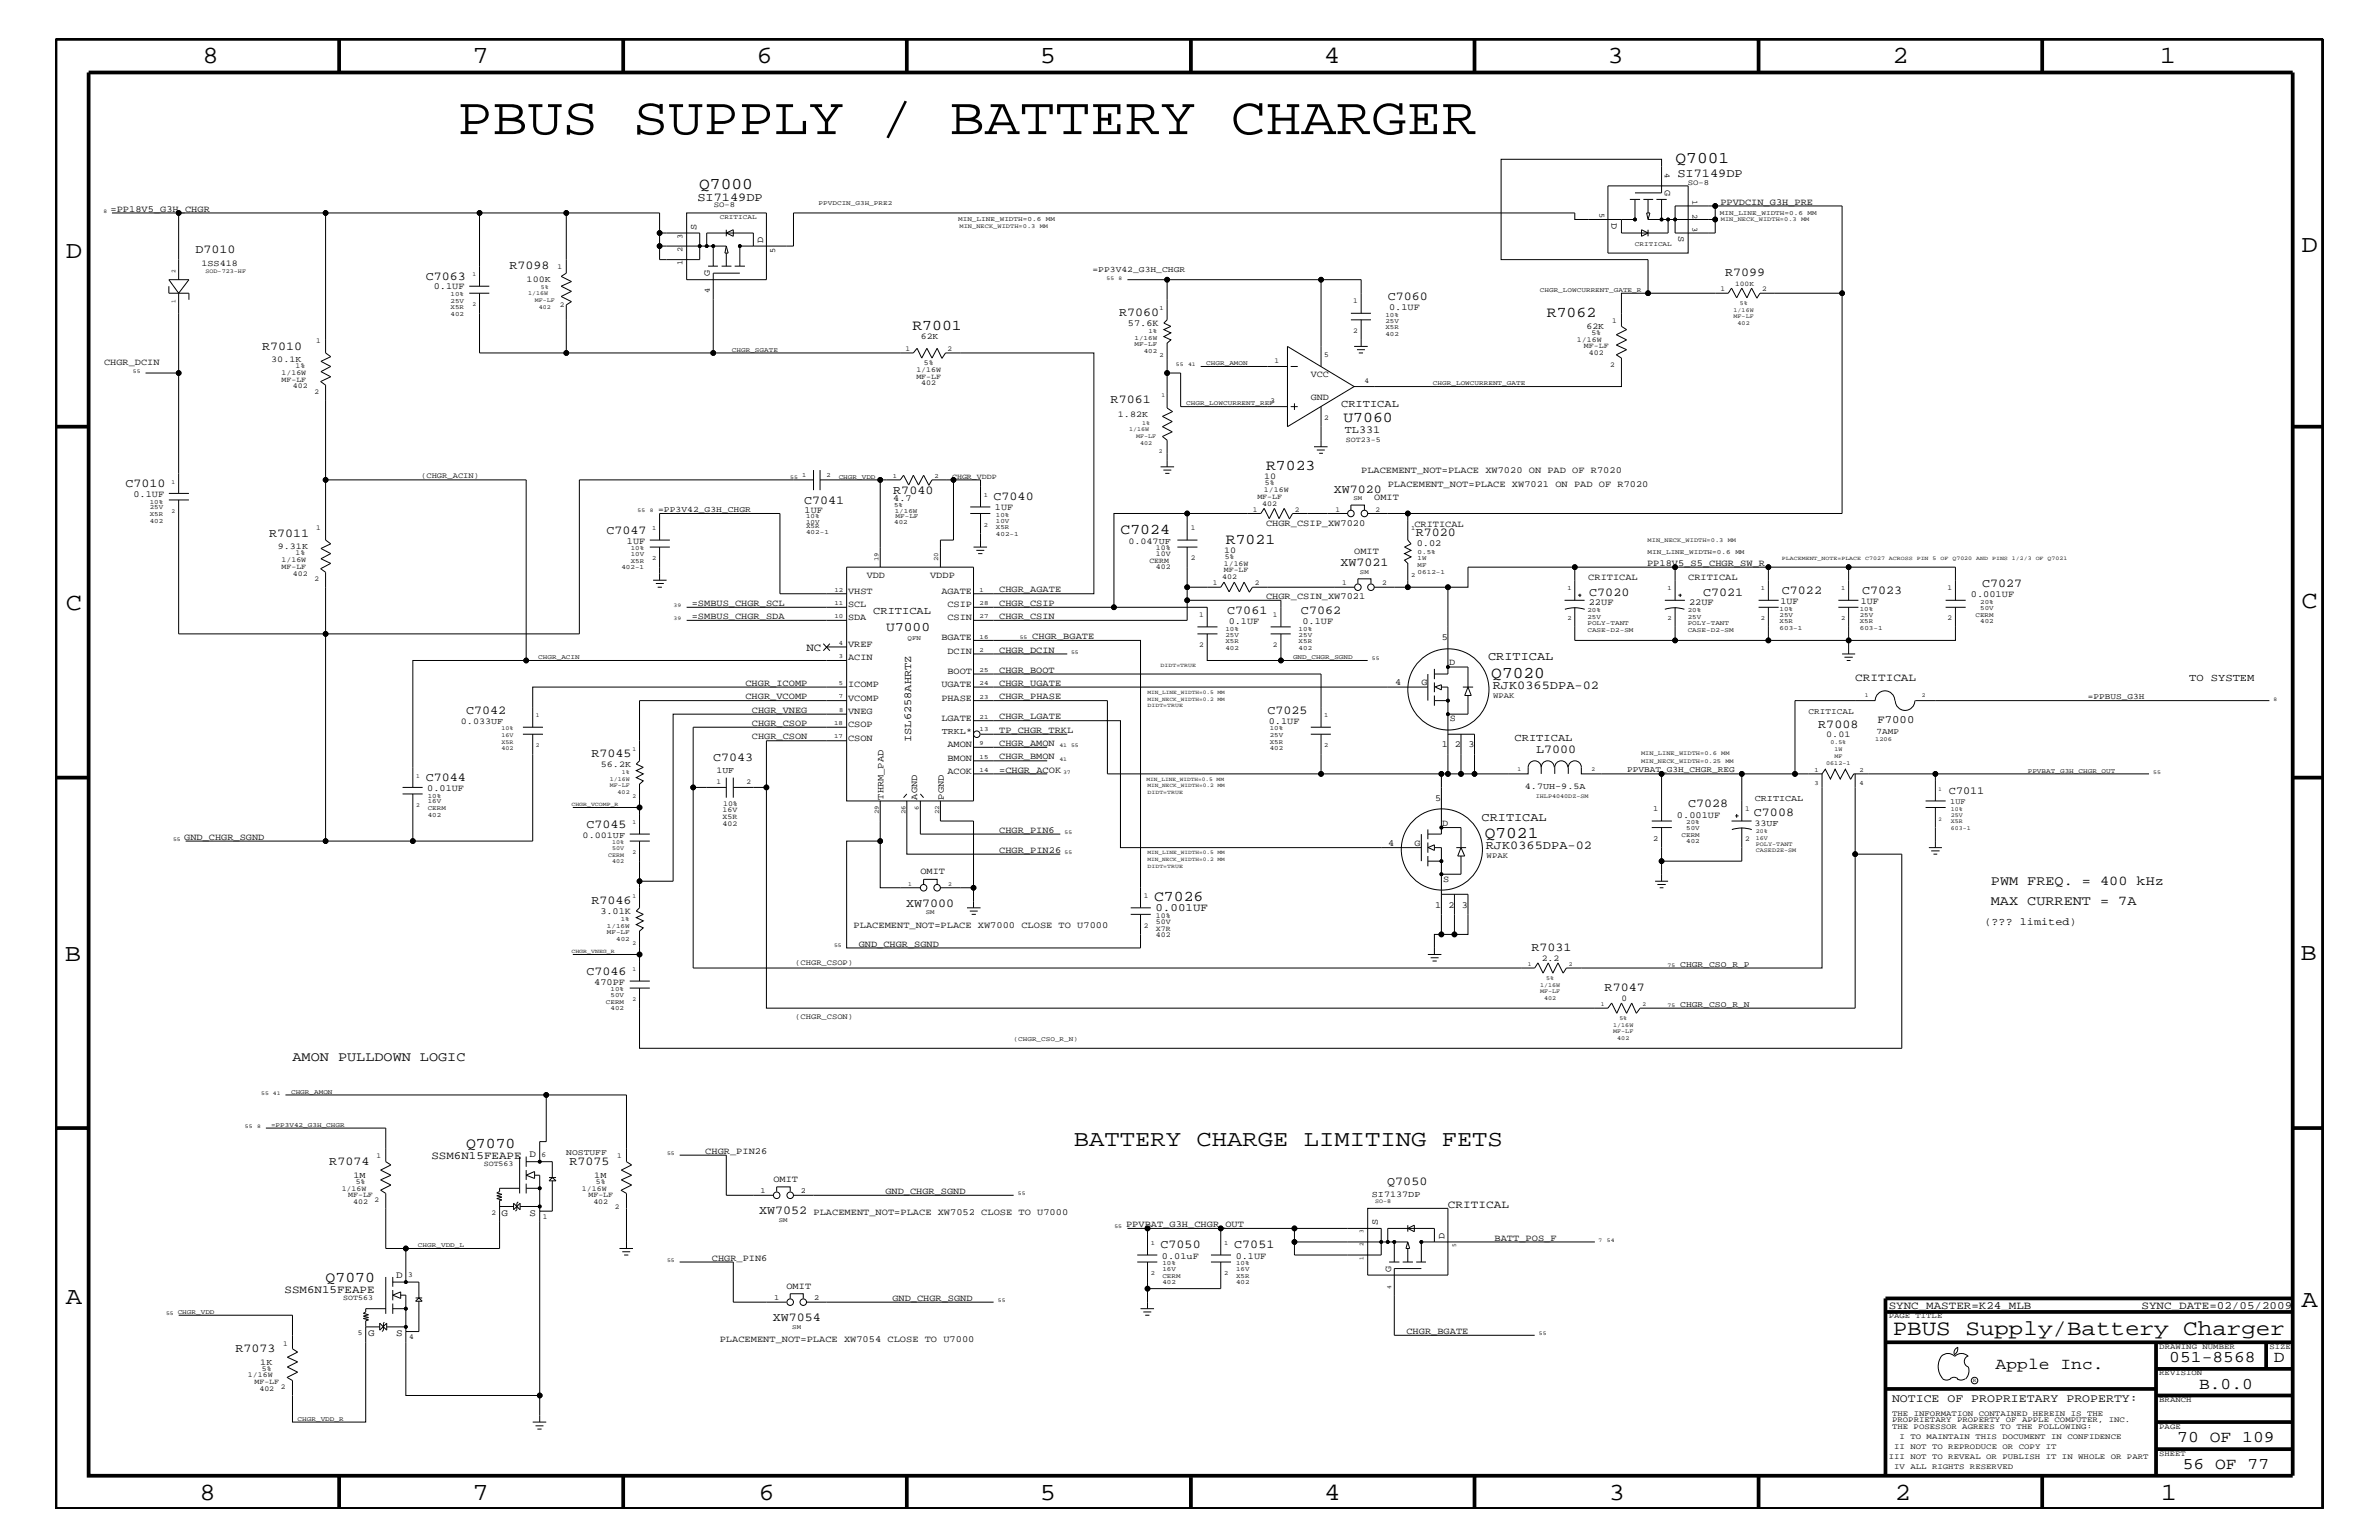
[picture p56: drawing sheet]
<svg xmlns="http://www.w3.org/2000/svg" width="432mm" height="279mm" viewBox="0 0 432 279" stroke-linecap="round" stroke-linejoin="round" font-family="sans-serif">
<defs><g id="words">
<text font-size="9.7" x="83" y="24.3">PBUS SUPPLY / BATTERY CHARGER</text>
<g font-size="4.5">
<text x="36.7" y="11.5">8</text>
<text x="85.8" y="11.5">7</text>
<text x="137.3" y="11.5">6</text>
<text x="188.7" y="11.5">5</text>
<text x="240.3" y="11.5">4</text>
<text x="291.8" y="11.5">3</text>
<text x="343.5" y="11.5">2</text>
<text x="392" y="11.5">1</text>
<text x="11.9" y="46.8">D</text>
<text x="417.7" y="45.7">D</text>
<text x="11.9" y="110.6">C</text>
<text x="417.7" y="110.3">C</text>
<text x="11.8" y="174.3">B</text>
<text x="417.6" y="174.2">B</text>
<text x="11.9" y="236.7">A</text>
<text x="417.7" y="237.1">A</text>
<text x="36.2" y="272.1">8</text>
<text x="85.8" y="272.1">7</text>
<text x="137.7" y="272.1">6</text>
<text x="188.7" y="272.1">5</text>
<text x="240.4" y="272.1">4</text>
<text x="292" y="272.1">3</text>
<text x="343.9" y="272.1">2</text>
<text x="392.2" y="272.1">1</text>
</g>
<text font-size="4.1" x="194.9" y="208">BATTERY CHARGE LIMITING FETS</text>
<text font-size="4" x="343.5" y="242.3">PBUS Supply/Battery Charger</text>
<g font-size="3">
<text x="304.1" y="29.7">Q7001</text>
<text x="126.9" y="34.2">Q7000</text>
<text x="270.7" y="123">Q7020</text>
<text x="269.5" y="152.1">Q7021</text>
<text x="362.2" y="248.4">Apple Inc.</text>
<text x="393.7" y="247.1">051-8568</text>
<text x="399.2" y="252">B.0.0</text>
<text x="412.7" y="247.1">D</text>
<text x="395.2" y="261.6">70 OF 109</text>
<text x="396.2" y="266.6">56 OF 77</text>
</g>
<g font-size="2.7">
<text x="165.6" y="59.8">R7001</text>
<text x="280.8" y="57.4">R7062</text>
<text x="243.8" y="76.6">U7060</text>
<text x="229.8" y="85.3">R7023</text>
<text x="203.4" y="96.8">C7024</text>
<text x="222.5" y="98.7">R7021</text>
<text x="209.5" y="163.5">C7026</text>
<text x="84.6" y="208.3">Q7070</text>
<text x="59.1" y="232.6">Q7070</text>
</g>
<g font-size="2.5">
<text x="361.4" y="160.6">PWM FREQ. = 400 kHz</text>
<text x="361.4" y="164.2">MAX CURRENT = 7A</text>
<text x="53.1" y="192.6">AMON PULLDOWN LOGIC</text>
</g>
<text font-size="2.4" x="160.9" y="114.4">U7000</text>
<g font-size="2.2">
<text x="304.5" y="32.2">SI7149DP</text>
<text x="126.6" y="36.5">SI7149DP</text>
<text x="35.5" y="45.9">D7010</text>
<text x="77.3" y="50.7">C7063</text>
<text x="92.5" y="48.9">R7098</text>
<text x="313.1" y="50.2">R7099</text>
<text x="203.1" y="57.3">R7060</text>
<text x="251.9" y="54.4">C7060</text>
<text x="47.6" y="63.4">R7010</text>
<text x="201.6" y="73.2">R7061</text>
<text x="22.8" y="88.3">C7010</text>
<text x="162.1" y="89.7">R7040</text>
<text x="242.1" y="89.4">XW7020</text>
<text x="146" y="91.5">C7041</text>
<text x="180.3" y="90.7">C7040</text>
<text x="48.9" y="97.4">R7011</text>
<text x="110.1" y="96.8">C7047</text>
<text x="257" y="97.3">R7020</text>
<text x="243.3" y="102.7">XW7021</text>
<text x="323.4" y="107.7">C7022</text>
<text x="338" y="107.7">C7023</text>
<text x="359.7" y="106.5">C7027</text>
<text x="222.8" y="111.4">C7061</text>
<text x="236.1" y="111.4">C7062</text>
<text x="288.5" y="108.1">C7020</text>
<text x="309.1" y="108.1">C7021</text>
<text x="270.1" y="119.8">CRITICAL</text>
<text x="270.9" y="125.1">RJK0365DPA-02</text>
<text x="84.6" y="129.6">C7042</text>
<text x="230" y="129.6">C7025</text>
<text x="107.4" y="137.3">R7045</text>
<text x="278.8" y="136.7">L7000</text>
<text x="330" y="132.1">R7008</text>
<text x="77.3" y="141.7">C7044</text>
<text x="129.5" y="138">C7043</text>
<text x="268.9" y="149">CRITICAL</text>
<text x="306.4" y="146.5">C7028</text>
<text x="318.3" y="148.1">C7008</text>
<text x="106.4" y="150.1">C7045</text>
<text x="269.7" y="154.1">RJK0365DPA-02</text>
<text x="107.4" y="163.9">R7046</text>
<text x="164.5" y="164.5">XW7000</text>
<text x="278" y="172.6">R7031</text>
<text x="106.4" y="176.8">C7046</text>
<text x="291.3" y="179.9">R7047</text>
<text x="59.8" y="211.4">R7074</text>
<text x="103.4" y="211.4">R7075</text>
<text x="251.8" y="214.9">Q7050</text>
<text x="137.8" y="220.3">XW7052</text>
<text x="210.7" y="226.5">C7050</text>
<text x="224" y="226.5">C7051</text>
<text x="140.3" y="239.7">XW7054</text>
<text x="42.8" y="245.3">R7073</text>
</g>
<text font-size="2.1" x="343.4" y="254.4">NOTICE OF PROPRIETARY PROPERTY:</text>
<g font-size="2">
<text x="146.4" y="118.1">NC</text>
<text x="336.7" y="123.5">CRITICAL</text>
<text x="340.8" y="131.3">F7000</text>
<text x="209.7" y="165.3">0.001UF</text>
<text x="78.3" y="210.3">SSM6N15FEAPE</text>
<text x="262.8" y="219.2">CRITICAL</text>
<text x="51.6" y="234.6">SSM6N15FEAPE</text>
<text x="342.8" y="237.4">SYNC_MASTER=K24_MLB</text>
<text x="388.7" y="237.4">SYNC_DATE=02/05/2009</text>
</g>
<g font-size="1.9">
<text x="243.4" y="73.8">CRITICAL</text>
<text x="244.1" y="78.6">TL331</text>
<text x="158.5" y="111.4">CRITICAL</text>
<text x="397.3" y="123.5">TO SYSTEM</text>
<text x="165.4" y="134.6" transform="rotate(-90 165.4 134.6)">ISL6258AHRTZ</text>
<text x="274.9" y="134.4">CRITICAL</text>
<text x="353.7" y="144">C7011</text>
<text x="360.2" y="167.8">(??? limited)</text>
</g>
<g font-size="1.8">
<text x="96.1" y="210">D</text>
<text x="91" y="220.6">G</text>
<text x="96.1" y="220.6">S</text>
<text x="71.9" y="231.8">D</text>
<text x="66.8" y="242.4">G</text>
<text x="71.9" y="242.4">S</text>
</g>
<g font-size="1.7">
<text x="302.2" y="34.4" transform="rotate(90 302.2 34.4)">G</text>
<text x="20.1" y="38.4">=PP18V5_G3H_CHGR</text>
<text x="126.4" y="41.7" transform="rotate(-90 126.4 41.7)">S</text>
<text x="292.5" y="40.4" transform="rotate(90 292.5 40.4)">D</text>
<text x="312.3" y="37.2">PPVDCIN_G3H_PRE</text>
<text x="138.5" y="44.1" transform="rotate(-90 138.5 44.1)">D</text>
<text x="304.6" y="42.9" transform="rotate(90 304.6 42.9)">S</text>
<text x="78.7" y="52.5">0.1UF</text>
<text x="128.9" y="50.2" transform="rotate(-90 128.9 50.2)">G</text>
<text x="204.7" y="59.1">57.6K</text>
<text x="252.1" y="56.2">0.1UF</text>
<text x="18.9" y="66.2">CHGR_DCIN</text>
<text x="237.9" y="68.4">VCC</text>
<text x="237.9" y="72.6">GND</text>
<text x="247.1" y="85.9">PLACEMENT_NOT=PLACE XW7020 ON PAD OF R7020</text>
<text x="251.9" y="88.3">PLACEMENT_NOT=PLACE XW7021 ON PAD OF R7020</text>
<text x="24.2" y="90.1">0.1UF</text>
<text x="146" y="93.1">1UF</text>
<text x="162.1" y="90.9">4.7</text>
<text x="180.6" y="92.6">1UF</text>
<text x="229.8" y="95.4">CHGR_CSIP_XW7020</text>
<text x="249.4" y="90.7">OMIT</text>
<text x="256.7" y="95.6">CRITICAL</text>
<text x="113.8" y="98.7">1UF</text>
<text x="245.8" y="100.4">OMIT</text>
<text x="257.1" y="99.1">0.02</text>
<text x="153.9" y="107.7">VHST</text>
<text x="157.3" y="104.9">VDD</text>
<text x="168.8" y="104.9">VDDP</text>
<text x="170.9" y="107.7">AGATE</text>
<text x="181.4" y="107.5">CHGR_AGATE</text>
<text x="288.3" y="105.3">CRITICAL</text>
<text x="299" y="102.6">PP18V5_S5_CHGR_SW_R</text>
<text x="306.4" y="105.3">CRITICAL</text>
<text x="125.6" y="109.9">=SMBUS_CHGR_SCL</text>
<text x="125.6" y="112.3">=SMBUS_CHGR_SDA</text>
<text x="153.9" y="112.6">SDA</text>
<text x="153.9" y="110.2">SCL</text>
<text x="172" y="112.6">CSIN</text>
<text x="172" y="110.2">CSIP</text>
<text x="181.4" y="112.3">CHGR_CSIN</text>
<text x="181.4" y="109.9">CHGR_CSIP</text>
<text x="223" y="113.1">0.1UF</text>
<text x="229.8" y="108.7">CHGR_CSIN_XW7021</text>
<text x="236.4" y="113.1">0.1UF</text>
<text x="288.4" y="109.8">22UF</text>
<text x="306.6" y="109.8">22UF</text>
<text x="323.2" y="109.5">1UF</text>
<text x="337.7" y="109.5">1UF</text>
<text x="357.7" y="108.3">0.001UF</text>
<text x="153.9" y="117.4">VREF</text>
<text x="153.9" y="119.8">ACIN</text>
<text x="170.9" y="116.2">BGATE</text>
<text x="172" y="118.6">DCIN</text>
<text x="181.4" y="118.4">CHGR_DCIN</text>
<text x="187.4" y="115.9">CHGR_BGATE</text>
<text x="261.7" y="116.2">5</text>
<text x="135.3" y="124.4">CHGR_ICOMP</text>
<text x="153.9" y="124.7">ICOMP</text>
<text x="170.9" y="124.7">UGATE</text>
<text x="172" y="122.3">BOOT</text>
<text x="181.4" y="122">CHGR_BOOT</text>
<text x="181.4" y="124.4">CHGR_UGATE</text>
<text x="253.2" y="124.3">4</text>
<text x="258" y="124.3">G</text>
<text x="263.1" y="120.7">D</text>
<text x="135.3" y="126.9">CHGR_VCOMP</text>
<text x="136.5" y="129.3">CHGR_VNEG</text>
<text x="136.5" y="131.7">CHGR_CSOP</text>
<text x="153.9" y="131.9">CSOP</text>
<text x="153.9" y="129.6">VNEG</text>
<text x="153.9" y="127.1">VCOMP</text>
<text x="170.9" y="130.8">LGATE</text>
<text x="170.9" y="127.1">PHASE</text>
<text x="181.4" y="126.9">CHGR_PHASE</text>
<text x="181.4" y="130.5">CHGR_LGATE</text>
<text x="230.3" y="131.3">0.1UF</text>
<text x="263.1" y="130.8">S</text>
<text x="136.5" y="134.1">CHGR_CSON</text>
<text x="153.9" y="134.4">CSON</text>
<text x="172" y="135.6">AMON</text>
<text x="181.4" y="133">TP_CHGR_TRKL</text>
<text x="181.4" y="135.3">CHGR_AMON</text>
<text x="181.4" y="137.8">CHGR_BMON</text>
<text x="261.7" y="135.6">1</text>
<text x="264.1" y="135.6">2</text>
<text x="266.5" y="135.6">3</text>
<text x="77.6" y="143.5">0.01UF</text>
<text x="172" y="140.4">ACOK</text>
<text x="172" y="138">BMON</text>
<text x="181.4" y="140.2">=CHGR_ACOK</text>
<text x="160.4" y="145.1" transform="rotate(-90 160.4 145.1)">THRM_PAD</text>
<text x="166.5" y="145.1" transform="rotate(-90 166.5 145.1)">AGND</text>
<text x="171.3" y="145.1" transform="rotate(-90 171.3 145.1)">PGND</text>
<text x="260.5" y="145.3">5</text>
<text x="261.8" y="149.8">D</text>
<text x="304.4" y="148.4">0.001UF</text>
<text x="33.4" y="152.3">GND_CHGR_SGND</text>
<text x="181.4" y="151.1">CHGR_PIN6</text>
<text x="181.4" y="154.7">CHGR_PIN26</text>
<text x="252" y="153.4">4</text>
<text x="256.7" y="153.4">G</text>
<text x="167" y="158.6">OMIT</text>
<text x="262" y="160">S</text>
<text x="109" y="165.8">3.01K</text>
<text x="260.5" y="164.7">1</text>
<text x="262.9" y="164.7">2</text>
<text x="265.3" y="164.7">3</text>
<text x="154.9" y="168.3">PLACEMENT_NOT=PLACE XW7000 CLOSE TO U7000</text>
<text x="155.9" y="171.7">GND_CHGR_SGND</text>
<text x="107.9" y="178.7">470PF</text>
<text x="128" y="209.3">CHGR_PIN26</text>
<text x="140.4" y="214.4">OMIT</text>
<text x="147.7" y="220.4">PLACEMENT_NOT=PLACE XW7052 CLOSE TO U7000</text>
<text x="160.7" y="216.6">GND_CHGR_SGND</text>
<text x="204.4" y="222.6">PPVBAT_G3H_CHGR_OUT</text>
<text x="250.1" y="222.3" transform="rotate(-90 250.1 222.3)">S</text>
<text x="262.2" y="224.7" transform="rotate(-90 262.2 224.7)">D</text>
<text x="271.3" y="225.1">BATT_POS_F</text>
<text x="129.2" y="228.7">CHGR_PIN6</text>
<text x="142.7" y="233.8">OMIT</text>
<text x="210.9" y="228.4">0.01uF</text>
<text x="224.3" y="228.4">0.1UF</text>
<text x="252.5" y="230.7" transform="rotate(-90 252.5 230.7)">G</text>
<text x="162" y="236">GND_CHGR_SGND</text>
<text x="130.6" y="243.5">PLACEMENT_NOT=PLACE XW7054 CLOSE TO U7000</text>
<text x="255.3" y="242">CHGR_BGATE</text>
</g>
<g font-size="1.6">
<text x="36.6" y="48.3">1SS418</text>
<text x="95.6" y="51.3">100K</text>
<text x="288" y="59.7">62K</text>
<text x="49.2" y="65.7">30.1K</text>
<text x="167.1" y="61.5">62K</text>
<text x="202.9" y="75.7">1.82K</text>
<text x="229.4" y="87">10</text>
<text x="50.4" y="99.7">9.31K</text>
<text x="204.8" y="98.7">0.047UF</text>
<text x="222.2" y="100.4">10</text>
<text x="83.7" y="131.3">0.033UF</text>
<text x="170.9" y="133.2">TRKL*</text>
<text x="331.5" y="133.8">0.01</text>
<text x="109.1" y="139.1">56.2K</text>
<text x="130" y="140.2">1UF</text>
<text x="276.8" y="143.2">4.7UH-9.5A</text>
<text x="318.4" y="149.8">33UF</text>
<text x="318.5" y="145.3">CRITICAL</text>
<text x="105.7" y="152">0.001UF</text>
<text x="279.8" y="174.3">2.2</text>
<text x="294.3" y="181.6">0</text>
<text x="64.2" y="213.6">1M</text>
<text x="107.9" y="213.6">1M</text>
<text x="249" y="217.2">SI7137DP</text>
<text x="47.2" y="247.6">1K</text>
</g>
<g font-size="1.5">
<text x="198.3" y="49.3">=PP3V42_G3H_CHGR</text>
<text x="119.5" y="92.9">=PP3V42_G3H_CHGR</text>
<text x="328.3" y="129.6">CRITICAL</text>
<text x="379" y="126.9">=PPBUS_G3H</text>
<text x="340.6" y="133.2">7AMP</text>
<text x="295.3" y="140.1">PPVBAT_G3H_CHGR_REG</text>
<text x="305" y="175.4">CHGR_CSO_R_P</text>
<text x="305" y="182.7">CHGR_CSO_R_N</text>
<text x="102.8" y="209.6">NOSTUFF</text>
</g>
<g font-size="1.4">
<text x="302.2" y="31.4" transform="rotate(90 302.2 31.4)">4</text>
<text x="306.3" y="33.6">SO-8</text>
<text x="129.5" y="37.6">SO-8</text>
<text x="290.3" y="38.6" transform="rotate(90 290.3 38.6)">5</text>
<text x="307.2" y="36.4" transform="rotate(90 307.2 36.4)">1</text>
<text x="307.2" y="38.8" transform="rotate(90 307.2 38.8)">2</text>
<text x="307.2" y="41.2" transform="rotate(90 307.2 41.2)">3</text>
<text x="123.9" y="45.7" transform="rotate(-90 123.9 45.7)">2</text>
<text x="123.9" y="43.3" transform="rotate(-90 123.9 43.3)">3</text>
<text x="140.7" y="45.8" transform="rotate(-90 140.7 45.8)">5</text>
<text x="101.2" y="48.9">1</text>
<text x="123.9" y="48.1" transform="rotate(-90 123.9 48.1)">1</text>
<text x="128.9" y="53.2" transform="rotate(-90 128.9 53.2)">4</text>
<text x="312.3" y="52.8">1</text>
<text x="319.9" y="52.8">2</text>
<text x="101.6" y="55.7">2</text>
<text x="245.6" y="55">1</text>
<text x="292.6" y="58.6">1</text>
<text x="57.4" y="62.3">1</text>
<text x="164.3" y="63.7">1</text>
<text x="172" y="63.7">2</text>
<text x="231.3" y="65.9">1</text>
<text x="240.4" y="64.7">5</text>
<text x="245.6" y="60.4">2</text>
<text x="286.2" y="62">1/16W</text>
<text x="287.5" y="63.2">MF-LF</text>
<text x="288.4" y="64.5">402</text>
<text x="288.8" y="60.8">5%</text>
<text x="51.1" y="68.1">1/16W</text>
<text x="51.1" y="69.3">MF-LF</text>
<text x="53.2" y="70.5">402</text>
<text x="53.6" y="66.8">1%</text>
<text x="57.1" y="71.5">2</text>
<text x="166.3" y="67.5">1/16W</text>
<text x="166.3" y="68.7">MF-LF</text>
<text x="167.2" y="69.9">402</text>
<text x="167.7" y="66.2">5%</text>
<text x="247.6" y="69.5">4</text>
<text x="292.3" y="66.7">2</text>
<text x="230.6" y="73.2">3</text>
<text x="240.4" y="76.2">2</text>
<text x="244.3" y="80.2">SOT23-5</text>
<text x="76.5" y="86.6">(CHGR_ACIN)</text>
<text x="172.8" y="86.9">CHGR_VDDP</text>
<text x="229.4" y="89.3">1/16W</text>
<text x="229.6" y="88.1">5%</text>
<text x="227.4" y="92.8">1</text>
<text x="228.2" y="90.5">MF-LF</text>
<text x="229.1" y="91.7">402</text>
<text x="235" y="92.8">2</text>
<text x="242.4" y="92.8">1</text>
<text x="249.7" y="92.8">2</text>
<text x="53.6" y="100.8">1%</text>
<text x="57.4" y="96.2">1</text>
<text x="209.8" y="99.9">10%</text>
<text x="209.8" y="101">10V</text>
<text x="216.2" y="101.6">2</text>
<text x="216.2" y="96.2">1</text>
<text x="222.3" y="101.4">5%</text>
<text x="51.1" y="103.2">MF-LF</text>
<text x="51.1" y="102.1">1/16W</text>
<text x="53.2" y="104.4">402</text>
<text x="57.1" y="105.4">2</text>
<text x="208.6" y="102.1">CERM</text>
<text x="209.8" y="103.3">402</text>
<text x="220.1" y="106.1">1</text>
<text x="221.8" y="105">402</text>
<text x="222.1" y="103.8">MF-LF</text>
<text x="222.1" y="102.6">1/16W</text>
<text x="227.8" y="106.1">2</text>
<text x="243.6" y="106.1">1</text>
<text x="250.9" y="106.1">2</text>
<text x="353.5" y="107.1">1</text>
<text x="217.7" y="112">1</text>
<text x="231.1" y="112">1</text>
<text x="353.5" y="112.6">2</text>
<text x="217.7" y="117.4">2</text>
<text x="231.1" y="117.4">2</text>
<text x="271" y="126.6">WPAK</text>
<text x="130" y="142.3">1</text>
<text x="135.5" y="142.3">2</text>
<text x="131.1" y="147.3">16V</text>
<text x="131.1" y="148.5">X5R</text>
<text x="131.1" y="149.8">402</text>
<text x="131.2" y="146.2">10%</text>
<text x="300.1" y="147.1">1</text>
<text x="316.7" y="147.1">1</text>
<text x="354" y="145.9">1UF</text>
<text x="269.8" y="155.7">WPAK</text>
<text x="300.1" y="152.6">2</text>
<text x="316.7" y="152.6">2</text>
<text x="207.6" y="162.8">1</text>
<text x="209.8" y="167.6">50V</text>
<text x="209.8" y="166.5">10%</text>
<text x="207.6" y="168.3">2</text>
<text x="209.8" y="170">402</text>
<text x="209.8" y="168.9">X7R</text>
<text x="144.4" y="175.1">(CHGR_CSOP)</text>
<text x="144.4" y="184.9">(CHGR_CSON)</text>
<text x="98.3" y="209.9">6</text>
<text x="64.6" y="214.7">5%</text>
<text x="68.3" y="210.2">1</text>
<text x="87.8" y="211.6">SOT563</text>
<text x="108.2" y="214.7">5%</text>
<text x="112" y="210.2">1</text>
<text x="62" y="216">1/16W</text>
<text x="63.2" y="217.2">MF-LF</text>
<text x="64.1" y="218.4">402</text>
<text x="68" y="218.1">2</text>
<text x="89.2" y="220.4">2</text>
<text x="98.6" y="221.2">1</text>
<text x="105.6" y="216">1/16W</text>
<text x="106.8" y="217.2">MF-LF</text>
<text x="107.7" y="218.4">402</text>
<text x="111.6" y="219.4">2</text>
<text x="138" y="216.4">1</text>
<text x="145.3" y="216.4">2</text>
<text x="74.1" y="231.8">3</text>
<text x="62.3" y="235.8">SOT563</text>
<text x="140.5" y="235.8">1</text>
<text x="147.8" y="235.8">2</text>
<text x="342.8" y="239.2">PAGE TITLE</text>
<text x="51.4" y="244.1">1</text>
<text x="64.9" y="242.3">5</text>
<text x="74.3" y="243">4</text>
<text x="391.9" y="244.7">DRAWING NUMBER</text>
<text x="411.9" y="244.7">SIZE</text>
<text x="45" y="249.9">1/16W</text>
<text x="46.2" y="251.1">MF-LF</text>
<text x="47.5" y="248.7">5%</text>
<text x="391.9" y="249.5">REVISION</text>
<text x="47.1" y="252.3">402</text>
<text x="51" y="252.1">2</text>
<text x="343.4" y="256.8">THE INFORMATION CONTAINED HEREIN IS THE</text>
<text x="391.9" y="254.4">BRANCH</text>
<text x="343.4" y="259.3">THE POSESSOR AGREES TO THE FOLLOWING:</text>
<text x="343.4" y="258">PROPRIETARY PROPERTY OF APPLE COMPUTER, INC.</text>
<text x="343.8" y="262.9">II NOT TO REPRODUCE OR COPY IT</text>
<text x="344.8" y="261.1">I TO MAINTAIN THIS DOCUMENT IN CONFIDENCE</text>
<text x="391.9" y="259.3">PAGE</text>
<text x="342.8" y="264.7">III NOT TO REVEAL OR PUBLISH IT IN WHOLE OR PART</text>
<text x="343.8" y="266.6">IV ALL RIGHTS RESERVED</text>
<text x="391.9" y="264.1">SHEET</text>
</g>
<text font-size="1.3" x="314.9" y="51.8">100K</text>
<g font-size="1.2">
<text x="130.6" y="39.8">CRITICAL</text>
<text x="148.6" y="37.2">PPVDCIN_G3H_PRE2</text>
<text x="173.9" y="40.2">MIN_LINE_WIDTH=0.6</text>
<text x="189.8" y="40.2">MM</text>
<text x="312.2" y="39">MIN_LINE_WIDTH=0.6</text>
<text x="328.1" y="39">MM</text>
<text x="296.8" y="44.6">CRITICAL</text>
<text x="81.8" y="53.8">10%</text>
<text x="279.5" y="52.9">CHGR_LOWCURRENT_GATE_R</text>
<text x="81.8" y="54.9">25V</text>
<text x="81.8" y="56.1">X5R</text>
<text x="81.8" y="57.3">402</text>
<text x="210.5" y="56.2">1</text>
<text x="251.5" y="57.4">10%</text>
<text x="251.5" y="59.7">X5R</text>
<text x="251.5" y="58.5">25V</text>
<text x="132.8" y="63.9">CHGR_SGATE</text>
<text x="205.9" y="61.7">1/16W</text>
<text x="205.9" y="62.9">MF-LF</text>
<text x="207.6" y="64">402</text>
<text x="208.4" y="60.4">1%</text>
<text x="210.5" y="64.7">2</text>
<text x="251.5" y="60.9">402</text>
<text x="218.9" y="66.2">CHGR_AMON</text>
<text x="260.1" y="69.9">CHGR_LOWCURRENT_GATE</text>
<text x="215.3" y="73.5">CHGR_LOWCURRENT_REF</text>
<text x="145.6" y="86.5">1</text>
<text x="150" y="86.5">2</text>
<text x="152.2" y="86.9">CHGR_VDD</text>
<text x="162.1" y="86.7">1</text>
<text x="169.6" y="86.7">2</text>
<text x="27.2" y="91.4">10%</text>
<text x="27.2" y="94.9">402</text>
<text x="27.2" y="93.7">X5R</text>
<text x="27.2" y="92.4">25V</text>
<text x="146.3" y="94">10%</text>
<text x="146.3" y="95">10V</text>
<text x="146.3" y="95.9">X5R</text>
<text x="162.3" y="92">5%</text>
<text x="162.3" y="95">402</text>
<text x="162.4" y="93.1">1/16W</text>
<text x="162.6" y="94">MF-LF</text>
<text x="178.6" y="95.6">2</text>
<text x="178.6" y="90.1">1</text>
<text x="180.8" y="94.9">10V</text>
<text x="180.8" y="93.8">10%</text>
<text x="245.7" y="90.7">SM</text>
<text x="114.5" y="99.9">10%</text>
<text x="114.5" y="101">10V</text>
<text x="118.4" y="101.6">2</text>
<text x="118.4" y="96.2">1</text>
<text x="146.3" y="96.9">402-1</text>
<text x="159.4" y="101.8" transform="rotate(-90 159.4 101.8)">19</text>
<text x="170.3" y="101.8" transform="rotate(-90 170.3 101.8)">20</text>
<text x="180.8" y="96">X5R</text>
<text x="180.8" y="97.3">402-1</text>
<text x="256.1" y="96.2">1</text>
<text x="257.3" y="100.4">0.5%</text>
<text x="257.3" y="101.6">1W</text>
<text x="299" y="100.5">MIN_LINE_WIDTH=0.6</text>
<text x="315" y="100.5">MM</text>
<text x="112.8" y="103.3">402-1</text>
<text x="114.5" y="102.1">X5R</text>
<text x="151.5" y="107.4">12</text>
<text x="177.8" y="107.4">1</text>
<text x="246.8" y="104.1">SM</text>
<text x="256.1" y="104.7">2</text>
<text x="257.3" y="104.1">0612-1</text>
<text x="257.3" y="102.9">MF</text>
<text x="284.5" y="107.1">1</text>
<text x="302.7" y="107.1">1</text>
<text x="319.6" y="107.1">1</text>
<text x="334.2" y="107.1">1</text>
<text x="151.5" y="112.2">10</text>
<text x="151.5" y="109.8">11</text>
<text x="177.8" y="112.2">27</text>
<text x="177.8" y="109.8">28</text>
<text x="284.5" y="112.6">2</text>
<text x="288.1" y="112.3">25V</text>
<text x="288.1" y="113.4">POLY-TANT</text>
<text x="288.1" y="111.1">20%</text>
<text x="302.7" y="112.6">2</text>
<text x="306.3" y="113.4">POLY-TANT</text>
<text x="306.3" y="111.1">20%</text>
<text x="306.3" y="112.3">25V</text>
<text x="319.6" y="112.6">2</text>
<text x="323" y="111.9">25V</text>
<text x="323" y="113.1">X5R</text>
<text x="323" y="110.8">10%</text>
<text x="334.2" y="112.6">2</text>
<text x="337.6" y="111.9">25V</text>
<text x="337.6" y="113.1">X5R</text>
<text x="337.6" y="110.8">10%</text>
<text x="358.6" y="111.9">CERM</text>
<text x="359.4" y="110.6">50V</text>
<text x="359.4" y="109.5">20%</text>
<text x="359.4" y="113.1">402</text>
<text x="97.7" y="119.6">CHGR_ACIN</text>
<text x="152.2" y="117">4</text>
<text x="152.2" y="119.3">3</text>
<text x="164.7" y="116.1">QFN</text>
<text x="177.8" y="115.9">16</text>
<text x="177.8" y="118.2">2</text>
<text x="222.4" y="115.5">25V</text>
<text x="222.4" y="116.7">X5R</text>
<text x="222.4" y="117.9">402</text>
<text x="222.4" y="114.4">10%</text>
<text x="234.7" y="119.6">GND_CHGR_SGND</text>
<text x="235.7" y="117.9">402</text>
<text x="235.7" y="114.4">10%</text>
<text x="235.7" y="115.5">25V</text>
<text x="235.7" y="116.7">X5R</text>
<text x="288.1" y="114.7">CASE-D2-SM</text>
<text x="306.3" y="114.7">CASE-D2-SM</text>
<text x="323" y="114.2">603-1</text>
<text x="337.6" y="114.2">603-1</text>
<text x="152.2" y="124.2">5</text>
<text x="177.8" y="121.9">25</text>
<text x="177.8" y="124.3">24</text>
<text x="151.4" y="131.5">18</text>
<text x="152.2" y="126.6">7</text>
<text x="152.3" y="129.1">8</text>
<text x="177.8" y="130.4">21</text>
<text x="177.8" y="126.8">23</text>
<text x="240.4" y="130.2">1</text>
<text x="151.4" y="133.9">17</text>
<text x="177.8" y="135.2">9</text>
<text x="177.8" y="137.7">15</text>
<text x="177.8" y="132.7">13</text>
<text x="230.5" y="136.1">402</text>
<text x="230.5" y="133.6">25V</text>
<text x="230.5" y="132.5">10%</text>
<text x="230.5" y="134.9">X5R</text>
<text x="240.4" y="135.6">2</text>
<text x="177.8" y="140.1">14</text>
<text x="329.4" y="142.4">3</text>
<text x="329.4" y="140.1">1</text>
<text x="337.5" y="142.4">4</text>
<text x="337.5" y="140.1">2</text>
<text x="368" y="140.2">PPVBAT_G3H_CHGR_OUT</text>
<text x="77.6" y="147">CERM</text>
<text x="77.6" y="145.7">16V</text>
<text x="77.6" y="148.2">402</text>
<text x="77.6" y="144.7">10%</text>
<text x="159.5" y="147.8" transform="rotate(-90 159.5 147.8)">29</text>
<text x="164.3" y="147.8" transform="rotate(-90 164.3 147.8)">26</text>
<text x="166.8" y="146.9" transform="rotate(-90 166.8 146.9)">6</text>
<text x="170.4" y="147.8" transform="rotate(-90 170.4 147.8)">22</text>
<text x="306.1" y="149.5">20%</text>
<text x="305.2" y="151.8">CERM</text>
<text x="306.1" y="153">402</text>
<text x="306.1" y="150.7">50V</text>
<text x="112.7" y="167.1">1%</text>
<text x="168" y="165.9">SM</text>
<text x="110.2" y="168.3">1/16W</text>
<text x="110.2" y="169.5">MF-LF</text>
<text x="111.8" y="170.7">402</text>
<text x="110.8" y="179.9">10%</text>
<text x="110" y="182.1">CERM</text>
<text x="110.8" y="183.3">402</text>
<text x="110.8" y="181">50V</text>
<text x="184" y="188.9">(CHGR_CSO_R_N)</text>
<text x="52.8" y="198.4">CHGR_AMON</text>
<text x="49.2" y="204.4">=PP3V42_G3H_CHGR</text>
<text x="141.4" y="221.7">SM</text>
<text x="75.9" y="226.3">CHGR_VDD_L</text>
<text x="208.9" y="225.9">1</text>
<text x="222.2" y="225.9">1</text>
<text x="208.9" y="231.3">2</text>
<text x="211" y="230.7">16V</text>
<text x="211" y="233">402</text>
<text x="211" y="231.8">CERM</text>
<text x="211" y="229.6">10%</text>
<text x="222.2" y="231.3">2</text>
<text x="224.4" y="233">402</text>
<text x="224.4" y="231.8">X5R</text>
<text x="224.4" y="229.6">10%</text>
<text x="224.4" y="230.7">16V</text>
<text x="32.3" y="238.4">CHGR_VDD</text>
<text x="143.8" y="241.1">SM</text>
<text x="54" y="257.8">CHGR_VDD_R</text>
</g>
<g font-size="1.1">
<text x="174.2" y="41.4">MIN_NECK_WIDTH=0.3 MM</text>
<text x="312.3" y="40.2">MIN_NECK_WIDTH=0.3 MM</text>
<text x="31.8" y="49.6" transform="rotate(-90 31.8 49.6)">2</text>
<text x="37.3" y="49.6">SOD-723-HF</text>
<text x="85.8" y="50.2">1</text>
<text x="95.9" y="53.5">1/16W</text>
<text x="98.2" y="52.4">5%</text>
<text x="31.8" y="55.1" transform="rotate(-90 31.8 55.1)">1</text>
<text x="85.8" y="55.6">2</text>
<text x="97.1" y="54.7">MF-LF</text>
<text x="97.8" y="56">402</text>
<text x="314.7" y="56.6">1/16W</text>
<text x="314.7" y="57.8">MF-LF</text>
<text x="315.4" y="59">402</text>
<text x="315.8" y="55.3">5%</text>
<text x="210.8" y="72">1</text>
<text x="207.3" y="77.1">1%</text>
<text x="204.9" y="78.3">1/16W</text>
<text x="206.2" y="79.4">MF-LF</text>
<text x="206.9" y="80.7">402</text>
<text x="210.3" y="82.2">2</text>
<text x="31.2" y="87.7">1</text>
<text x="31.2" y="93.2">2</text>
<text x="299" y="98.4">MIN_NECK_WIDTH=0.3 MM</text>
<text x="97.3" y="130.2">1</text>
<text x="338.5" y="126.5">1</text>
<text x="348.8" y="126.5">2</text>
<text x="91" y="132.5">10%</text>
<text x="91" y="133.6">16V</text>
<text x="91" y="134.9">X5R</text>
<text x="91" y="136.1">402</text>
<text x="97.3" y="135.6">2</text>
<text x="114.8" y="136.2">1</text>
<text x="297.9" y="136.9">MIN_LINE_WIDTH=0.6 MM</text>
<text x="332.2" y="135.1">0.5%</text>
<text x="333" y="137.5">MF</text>
<text x="333" y="136.3">1W</text>
<text x="340.4" y="134.4">1206</text>
<text x="75.5" y="141.1">1</text>
<text x="110.7" y="142.9">MF-LF</text>
<text x="110.7" y="141.7">1/16W</text>
<text x="112.9" y="140.4">1%</text>
<text x="275.4" y="139.8">1</text>
<text x="288.9" y="139.8">2</text>
<text x="297.9" y="138.4">MIN_NECK_WIDTH=0.25 MM</text>
<text x="331.5" y="138.7">0612-1</text>
<text x="75.5" y="146.5">2</text>
<text x="112.1" y="144">402</text>
<text x="114.8" y="144.7">2</text>
<text x="114.8" y="149.5">1</text>
<text x="278.8" y="144.8">IHLP4040DZ-SM</text>
<text x="354.1" y="148.2">25V</text>
<text x="354.1" y="149.4">X5R</text>
<text x="354.1" y="147.1">10%</text>
<text x="110.4" y="155.5">CERM</text>
<text x="111.1" y="154.3">50V</text>
<text x="111.1" y="153.2">10%</text>
<text x="114.8" y="155">2</text>
<text x="318.7" y="151.1">20%</text>
<text x="318.7" y="153.4">POLY-TANT</text>
<text x="318.7" y="154.6">CASED2E-SM</text>
<text x="318.7" y="152.3">16V</text>
<text x="354.1" y="150.7">603-1</text>
<text x="111.1" y="156.7">402</text>
<text x="164.8" y="160.7">1</text>
<text x="172.1" y="160.7">2</text>
<text x="114.8" y="162.8">1</text>
<text x="114.8" y="171.4">2</text>
<text x="114.8" y="176.2">1</text>
<text x="277.3" y="175.2">1</text>
<text x="279.5" y="179">1/16W</text>
<text x="280.6" y="177.7">5%</text>
<text x="284.7" y="175.2">2</text>
<text x="114.8" y="181.6">2</text>
<text x="279.5" y="180.2">MF-LF</text>
<text x="280.2" y="181.4">402</text>
<text x="290.6" y="182.5">1</text>
<text x="293.9" y="185">5%</text>
<text x="298.1" y="182.5">2</text>
<text x="292.8" y="186.3">1/16W</text>
<text x="292.8" y="187.5">MF-LF</text>
<text x="293.5" y="188.7">402</text>
<text x="249.6" y="218.3">SO-8</text>
<text x="247.5" y="226.1" transform="rotate(-90 247.5 226.1)">2</text>
<text x="247.5" y="223.7" transform="rotate(-90 247.5 223.7)">3</text>
<text x="264.3" y="226.3" transform="rotate(-90 264.3 226.3)">5</text>
<text x="247.5" y="228.5" transform="rotate(-90 247.5 228.5)">1</text>
<text x="252.5" y="233.8" transform="rotate(-90 252.5 233.8)">4</text>
</g>
<g font-size="1">
<text x="18.8" y="38.6">8</text>
<text x="200.8" y="50.7">55</text>
<text x="203" y="50.7">8</text>
<text x="24.1" y="67.7">55</text>
<text x="213.4" y="66.5">55</text>
<text x="215.6" y="66.5">41</text>
<text x="143.4" y="86.9">55</text>
<text x="115.7" y="92.9">55</text>
<text x="117.9" y="92.9">8</text>
<text x="323.4" y="101.6">PLACEMENT_NOTE=PLACE</text>
<text x="338.5" y="101.6">C7027</text>
<text x="342.9" y="101.6">ACROSS</text>
<text x="347.9" y="101.6">PIN</text>
<text x="350.8" y="101.6">5</text>
<text x="352.2" y="101.6">OF</text>
<text x="354.4" y="101.6">Q7020</text>
<text x="358.7" y="101.6">AND</text>
<text x="361.6" y="101.6">PINS</text>
<text x="365.2" y="101.6">1/2/3</text>
<text x="369.5" y="101.6">OF</text>
<text x="371.6" y="101.6">Q7021</text>
<text x="122.3" y="110.2">39</text>
<text x="122.3" y="112.6">39</text>
<text x="185.1" y="115.9">55</text>
<text x="194.4" y="118.6">55</text>
<text x="249" y="119.8">55</text>
<text x="208.3" y="125.9">MIN_LINE_WIDTH=0.5 MM</text>
<text x="210.7" y="121">DIDT=TRUE</text>
<text x="208.3" y="128.3">DIDT=TRUE</text>
<text x="208.3" y="127.1">MIN_NECK_WIDTH=0.2 MM</text>
<text x="412.7" y="127.1">8</text>
<text x="192.3" y="135.6">41 55</text>
<text x="192.3" y="138">41</text>
<text x="193" y="140.4">37</text>
<text x="208.1" y="141.8">MIN_LINE_WIDTH=0.5 MM</text>
<text x="208.3" y="142.9">MIN_NECK_WIDTH=0.2 MM</text>
<text x="351.9" y="143.5">1</text>
<text x="390.8" y="140.4">55</text>
<text x="103.7" y="146.2">CHGR_VCOMP_R</text>
<text x="208.3" y="144">DIDT=TRUE</text>
<text x="351.9" y="149">2</text>
<text x="31.4" y="152.6">55</text>
<text x="193.2" y="155">55</text>
<text x="193.2" y="151.3">55</text>
<text x="208.3" y="155">MIN_LINE_WIDTH=0.5 MM</text>
<text x="208.3" y="157.4">DIDT=TRUE</text>
<text x="208.3" y="156.2">MIN_NECK_WIDTH=0.2 MM</text>
<text x="103.7" y="172.9">CHGR_VNEG_R</text>
<text x="151.4" y="171.7">55</text>
<text x="302.7" y="175.4">75</text>
<text x="302.7" y="182.7">75</text>
<text x="47.4" y="198.7">55 41</text>
<text x="44.5" y="204.7">55</text>
<text x="46.7" y="204.7">8</text>
<text x="121.1" y="209.6">55</text>
<text x="184.7" y="216.9">55</text>
<text x="202.3" y="222.9">55</text>
<text x="290.2" y="225.3">7</text>
<text x="291.7" y="225.3">54</text>
<text x="121.1" y="229">55</text>
<text x="30.1" y="238.6">55</text>
<text x="181.1" y="236.2">55</text>
<text x="279.3" y="242.3">55</text>
<text x="358.1" y="250.7">R</text>
</g>
</g></defs>
<g fill="none" stroke="#000" stroke-width=".18">
<path d="M20.3 38.6h12.1v12.1M32.4 38.6h26.7M87 38.6h-27.9v25.4l.9 .7-1.7 .9 1.7 .9-1.7 .9 1.7 1-1.7 .8M102.8 38.6h-15.8v13.3M124.6 38.6h14.5v12.1h-14.5zM291.8 33.7h14.6v12.2h-14.6zM294.3 39.8v2.5h8.5v-2.5M295.8 36.2h1.9M296.8 35h4.8v-6.1h-29.1v18.2h26.6v6.1h14.6l.6-.9 .9 1.7 .9-1.7 1 1.7 .8-1.7 1 1.7M296.8 36.2v3.6h-11v-1.2h-141.8v6h-9.7v3.7M298.3 36.2h1.8M298.9 38.6h.6l-.4 1.2z"/>
<path d="M299.1 39.8h12.2v2.5h-7.3v-4.9h30.3v15.8M299.1 36.2v2.4M300.7 36.2h1.8M301.6 36.2v3.6M311.3 37.4v2.4M30.6 51.9v1.3h3.7v1.2M30.6 50.7h3.7l-1.9 2.5zM32.4 53.2v36.3M85.2 53.2h3.6M85.2 51.9h3.6M87 53.2v10.8h15.8M119.7 44.6v2.5h7.3v-4.8h-7.3v2.3h12.1"/>
<path d="M119.7 42.3v-3.7h-16.9v11l-.9 .6 1.8 .9-1.8 .8 1.8 1-1.8 .9 1.8 .9-.9 .6v8.7h26.7M128.3 44.6v-2.3h8.4v2.3M128.5 48.3h1.8M129.5 44.6v3.7M131 48.3h1.8M131.8 42.3l1.3-.6v1.2zM131.8 41.7v1.2M131.8 45.9v2.4M131.8 44.6l.4 1.3h-.6zM133.4 48.3h1.8M134.3 49.6h-4.8v14.4M204.6 50.7h35.2"/>
<path d="M211.8 50.7v7.3l-.6 .6 1.3 .6-1.3 .6 1.3 .6-1.3 .7 1.3 .6-.7 .6v11.7l1.1 .7M245.2 58h3.6M245.2 56.8h3.6M247.1 56.8v-6.1h-7.3v15.8M247.1 58v4.9M297.9 41.7l1.2 .6-1.2 .6zM299.1 53.2h-4.8v6l.9 .6-1.8 .9 1.8 1-1.8 .9 1.8 .8-1.8 1 .9 .6v5.1h-48.5l-12.1 7.3v-14.5l12.1 7.2M299.1 41.7v1.2M318.9 54.1l.5-.9h14.9v40h-78.8M26.4 67.7h6M58.2 69.2l.9 .7v17.2h36.4v32.7M129.5 64h36.3l.7-.8 .8 1.8 .9-1.8 1 1.8 .9-1.8 .8 1.8"/>
<path d="M170.9 65.1l.7-1.1h26.9v43.7h-21.8M211.8 67.7h2.5v6.1h19.4M212.8 74.7l-1.8 .9 1.8 .9-1.8 .9 1.8 .9-1.8 .9 .8 .7v4.8M217.9 66.5h15.8M234.3 73.8h1.2M234.3 66.5h1.2M235 73.2v1.2M239.8 73.8v7.3M245.8 62.9h2.4M246.3 63.4h1.4M246.6 64h.8M30.6 90.7h3.7"/>
<path d="M30.6 89.5h3.7M32.4 90.7v24.3h26.7v-11.2l-.9-.6M59.1 87.1v10.9l.9 .7-1.7 .8 1.7 .9-1.7 1 1.7 .8-1.7 1M117.9 99.3h3.7M117.9 98h3.7M119.7 98v-4.8h21.9v14.5h12.1M119.7 99.3v6M147.7 87.1h-42.5v27.9h-46.1v37.6h-25.4M147.7 85.3v3.6M148.8 87.1h14.6l.6-.9 .9 1.8 .9-1.8 .9 1.8 .9-1.8 1 1.8M148.8 85.3v3.6M159.8 87.1v15.8"/>
<path d="M168.6 88.1l.6-1h8.8v4.9M173.1 87.1v10.9h-2.4v4.9M176.1 93.2h3.6M176.1 92h3.6M176.7 99.3h2.5M177.2 99.9h1.4M178 93.2v6.1M210.7 84.7h2.4M211.2 85.3h1.4M211.5 85.9h.8M213.7 99.3h3.6M213.7 98h3.6"/>
<path d="M215.5 98v-4.8h-13.3v17M215.5 99.3v7.2h6.1l.6-.9 .9 1.8 .9-1.8 1 1.8 .8-1.8 .9 1.8M215.5 93.2h13.4l.5-1 1 1.9 .9-1.9 .9 1.9 .9-1.9 .9 1.9M238.5 81.1h2.5M239 81.6h1.5M239.4 82.2h.7M244.6 93.2h-10l-.6 1M245.2 92.6v-1h2.5v1M248.2 93.2h7.3v4.8l.6 .7-1.2 .6 1.2 .6-1.2 .5 1.2 .6-1.2 .6 .6 .6v4.3h-6.1M118.5 105.3h2.5M119 105.9h1.5M119.4 106.5h.7"/>
<path d="M124.6 110.2h29.1M124.6 112.6h29.1M149.4 116.8l1.2 1.3M150 117.4h3.7M150.6 116.8l-1.2 1.3M153.7 102.9h23v42.4h-23zM153.7 119.8h-78.8v23.1M176.7 116.2h30.3v48.5M176.7 110.2h42.4v3.5M176.7 118.6h17M177.5 100.4h.8M215.5 108.9h17v4.8"/>
<path d="M215.5 106.5v6.1h-38.8M217.3 115h3.7M217.3 113.7h3.7M219.1 115v4.8h29.1M230.6 115h3.7M230.6 113.7h3.7M232.5 115v4.8M245.8 106.5h-18.5l-.6 1M246.5 105.9v-.9h2.3v.9M255.5 106.5h7.3M284 108.9h3.6M284 110.5a5.9 5.9 0 0 1 3.6 0"/>
<path d="M285.8 108.9v-6h-19.4v3.6h-3.6v15.8h-2.4M285.8 110.2v6h18.2M285.8 102.9h35.2M286.4 108h.6M286.8 107.7v.6M302.2 110.5a5.8 5.8 0 0 1 3.5 0M302.2 108.9h3.6M304 110.2v6h17M304 102.9v6M304.6 108h.6M305 107.7v.6M319.2 110.2h3.6"/>
<path d="M319.2 108.9h3.6M321 110.2v6h33.9v-6M333.7 110.2h3.6M333.7 108.9h3.6M334.3 118.6h2.4M334.8 119.2h1.5M335.2 119.8h.7M335.5 102.9h-14.5v6M335.5 102.9v6M335.5 110.2v8.4M335.5 102.9h19.4v6M353.1 110.2h3.7"/>
<path d="M353.1 108.9h3.7M94.9 133.2h3.7M94.9 131.9h3.7M96.7 133.2v19.4h-21.8M153.7 127.1h-37.6v10.9l-.6 .6 1.3 .6-1.3 .6 1.3 .6-1.3 .7 1.3 .6-.7 .6v4.2M153.7 131.9h-27.9v43.7h152.8l.5-.9 1 1.9 .9-1.9 .9 1.9 .9-1.9 .9 1.9 .6-1h46.4v-35.2M153.7 134.4h-14.6v8.5h-6M153.7 129.6h-31.5v30.3h-6.1M153.7 124.7h-57v7.2M176.7 130.8h26.7v23h54.6M176.7 122.3h63.1v9.6M176.7 127.1h24.3v13.3h38.8"/>
<path d="M176.7 138h13.4M176.7 135.6h13.4M176.7 124.7h82.5M178 133.2h15.7M237.9 133.2h3.7M237.9 131.9h3.7M239.8 133.2v7.2h21.8M259.2 122.3v4.8M260.4 127.1h2.4M260.4 121.4v1.8M260.4 123.8v1.8M260.4 126.2v1.8"/>
<path d="M260.4 124.7l1.2-.5v1l-1.1-.5M261.6 124.7h1.2v15.7M262.8 133.2h4.8v7.2h9.8v-1.2a1.19 1.19 0 0 1 1.2-1.2 1.19 1.19 0 0 1 1.1 1.2M262.8 121h3.6v3.7M265.2 133.2v7.2M265.5 124.7h1.9M266.4 126.2v3.4h-3.6M266.4 124.7l.6 1.5h-1.1zM279.7 139.2a1.19 1.19 0 0 1 1.2-1.2 1.19 1.19 0 0 1 1.2 1.2M279.7 139.2v1.2M284.6 139.2a1.19 1.19 0 0 0-1.2-1.2 1.19 1.19 0 0 0-1.2 1.2v1.2M343.9 127.1a1.78 1.78 0 0 0-1.8-1.8 1.78 1.78 0 0 0-1.7 1.8h-14.6v13.3"/>
<path d="M344 127.1a1.78 1.78 0 0 0 1.8 1.8 1.78 1.78 0 0 0 1.8-1.8M347.6 127.1h64.3M73.1 144h3.6M73.1 142.9h3.6M74.9 144v8.6h-15.8M104 146.5h12.1v4.8M114.3 152.6h3.6M114.3 151.3h3.6M116.1 152.6v12.1l-.6 .6 1.3 .6-1.3 .6 1.3 .6-1.3 .7 1.3 .5-.7 .6v9.1M125.8 142.9h6M131.8 141.1v3.6M133.1 141.1v3.6"/>
<path d="M139.1 142.9v40h152.7l.7-.9 1 1.8 .8-1.8 .9 1.8 1-1.8 .8 1.8 .7-.9h39v-27.9M159.8 145.3v7.3h-6.1v19.4h53.3v-6.1M159.8 152.6v8.5h7.2M164.6 145.3v9.7h27.8M164.6 144l-.6 .7M167 145.3v6h25.4M167 144l.6 .7M170.7 145.3v3.7h6v15.7M176.7 140.4h13.4M258 151.3v4.9M259.2 153.8l1.2-.5v1l-1.2-.5M259.2 150.5v1.8"/>
<path d="M259.2 152.9v1.8M259.2 155.3v1.9M259.2 156.2h2.4M260.4 153.8h1.2v15.7h-1.2v3.7M261.6 140.4v10.9h-2.4M261.6 140.4h6M261.6 150.1h3.6v3.7M264.3 153.8h1.8M265.2 155.3v3.3h-3.6M265.2 153.8l.7 1.5h-1.3zM284.6 140.4v-1.2a1.19 1.19 0 0 1 1.2-1.2 1.19 1.19 0 0 1 1.2 1.2v1.2h14.6M299.8 149h3.6"/>
<path d="M299.8 150.1h3.6M300.4 159.9h2.4M301.6 150.1v9.8M314.3 149h3.6M314.3 150.5a5.9 5.9 0 0 1 3.7 0M315 148h.6M315.2 147.7v.7M316.1 140.4h-14.5v8.6M316.1 150.1v6.1h-14.5M325.8 140.4h4.9l.6-.8 .9 1.7 .9-1.7 .9 1.7 .9-1.7 1 1.7M325.8 140.4h-9.7v8.6M336.7 140.4v14.6h8.5v35.2h-229.1v-10.9"/>
<path d="M349.5 146.5h3.6M349.5 145.3h3.6M350.1 153.8h2.4M350.5 154.4h1.5M350.9 155h.7M351.3 146.5v7.3M351.3 140.4h-14.8l-.6 1M390.1 140.4h-38.8v4.9M104 173.2h12.1M114.3 179.3h3.6M114.3 178h3.6M167.6 160.5v-1h2.5v1"/>
<path d="M170.7 161.1h6M175.5 164.7h2.5M176 165.3h1.5M176.4 165.9h.7M205.2 164.7h3.7M205.2 165.9h3.7M259.2 173.2h2.4M259.7 173.8h1.4M260 174.4h.8M261.6 162.2h4.8v7.3h-2.4M264 162.2v7.3h-2.4M300.8 160.5h1.5"/>
<path d="M301.2 161.1h.7M51.8 198.7h61.9v12.1l.9 .6-1.8 .9 1.8 .9-1.8 .9 1.8 .9-1.8 .9M99.1 198.7v8.4h-1.1v3.7M48.3 204.7h21.7v6.1l1 .6-1.9 .9 1.9 .9-1.9 .9 1.9 .9-1.9 .9 .9 .6v10h3.7M90.8 218.8l-.1 .1h2.5M93.2 218.3v1.2l1.2-1.2v1.2zM94.1 218l-.3 .3v1.2l-.2 .2M94.3 215.6h-3.6v.6l-.5 .2 .9 .3-.9 .2 .9 .3-.9 .3 .9 .2-.4 .1v8.7h-17v6.1M94.3 209.8v6.7M94.4 218.9h3.6M95.5 210.8h4.7v2.8M95.5 209.8v1.9"/>
<path d="M95.5 212.3v1.8M95.5 214.7v1.8M95.5 215.6h2.5M95.5 213.2l1.5-.7v1.3zM97 213.2h1v40h-24.3v-18.2h-1M99.7 214.2l.5-.6 .7 .6zM99.7 213.6h1.2M100.2 214.2v5.5h-2.2M112.7 215.9l1 .6v10M123.4 209.6h8.4v7.3h8.6M141 216.2v-.9h2.4v.9M144 216.9h40"/>
<path d="M248.2 219.2h14.6v12.1h-14.6zM32.4 238.6h20.7v6.1l.9 .6-1.8 .9 1.8 .9-1.8 .9 1.8 .9-1.8 1M69.8 239.9l-.2 .2v1.2l-.3 .3M70 237.4h-3.6v.6l-.4 .3 .9 .2-.9 .3 .9 .2-.9 .2 .9 .3-.5 .1v18.4h-13.3v-7.5l-1-.6M70 231.7v6.7M71.3 237.4h2.4M71.3 232.6h4.7v2.9M71.3 231.7v1.8M71.3 234v1.9M71.3 236.5v1.9M71.3 235l1.4-.6v1.2zM75.4 236.1l.6-.6 .6 .6z"/>
<path d="M75.4 235.5h1.2M76 236.1v5.5h-2.3M112.4 226.5h2.5M112.9 227.1h1.5M113.3 227.7h.7M123.4 229h9.7v7.2h9.6M143.4 235.6v-.9h2.4v.9M146.4 236.2h33.9M204.6 222.9h3.7v4.8M206.4 227.7h3.7M206.4 229h3.7M207 237.4h2.5"/>
<path d="M207.5 238h1.5M207.9 238.6h.7M208.3 229v8.4M208.3 222.9h42.4v4.8h-15.7v-4.8M219.8 227.7h3.6M219.8 229h3.6M221.6 222.9v4.8M221.6 229v4.8h-13.3M235 225.3h20.5M251.9 225.3v-2.4h8.5v2.4M252.1 229h1.9M253.1 225.3v3.7"/>
<path d="M254.6 229h1.9M255.5 222.3v1.2M255.5 226.5v2.5M255.5 225.3l.4 1.2h-.7zM255.5 222.9l1.2-.6v1.2zM257 229h1.8M258 230.2h-4.9v12.1h25.5M289.5 225.3h-31.5v3.7M66.4 240.7h2.5M68.9 240.1v1.2l1.3-1.2v1.2zM70.2 240.7h3.5M96.7 258h2.4"/>
<path d="M97.2 258.7h1.4M97.5 259.3h.8M98 253.2v4.8M352.3 246.1a1.69 1.69 0 0 1 2.5 0 1.72 1.72 0 0 1 2.4 0M352.4 246a3.2 3.2 0 0 0 .4 4.3l.8 .1 .4-.2M354 250.2l.7-.3 .7 .3M355.2 250.2l.7 .2 .7-.2M355.3 244.4v.3a1.18 1.18 0 0 1-.6 1.1M355.4 244.4a.99 .99 0 0 0-.6 1.4M357.2 246a1.04 1.04 0 0 0-.7 1 1.04 1.04 0 0 0 .7 1M357.3 248l.1 .7a2.11 2.11 0 0 1-.6 1.5"/>
<circle cx="32.4" cy="38.6" r=".42"/>
<circle cx="59.1" cy="38.6" r=".42"/>
<circle cx="87" cy="38.6" r=".42"/>
<circle cx="102.8" cy="38.6" r=".42"/>
<circle cx="296.8" cy="39.8" r=".25"/>
<circle cx="301.6" cy="39.8" r=".25"/>
<circle cx="302.8" cy="39.8" r=".25"/>
<circle cx="304" cy="39.8" r=".25"/>
<circle cx="311.3" cy="37.4" r=".42"/>
<circle cx="311.3" cy="39.8" r=".42"/>
<circle cx="119.7" cy="42.3" r=".42"/>
<circle cx="119.7" cy="44.6" r=".42"/>
<circle cx="127" cy="44.6" r=".25"/>
<circle cx="128.3" cy="44.6" r=".25"/>
<circle cx="129.5" cy="44.6" r=".25"/>
<circle cx="134.3" cy="44.6" r=".25"/>
<circle cx="211.8" cy="50.7" r=".42"/>
<circle cx="239.8" cy="50.7" r=".42"/>
<circle cx="299.1" cy="53.2" r=".42"/>
<circle cx="334.3" cy="53.2" r=".42"/>
<circle cx="32.4" cy="67.7" r=".42"/>
<circle cx="102.8" cy="64" r=".42"/>
<circle cx="129.5" cy="64" r=".42"/>
<circle cx="211.8" cy="67.7" r=".42"/>
<circle cx="59.1" cy="87.1" r=".42"/>
<circle cx="159.8" cy="87.1" r=".42"/>
<circle cx="173.1" cy="87.1" r=".42"/>
<circle cx="215.5" cy="93.2" r=".42"/>
<circle cx="245.2" cy="93.2" r=".59"/>
<circle cx="247.6" cy="93.2" r=".59"/>
<circle cx="255.5" cy="93.2" r=".42"/>
<circle cx="59.1" cy="115" r=".42"/>
<circle cx="95.5" cy="119.8" r=".42"/>
<circle cx="202.2" cy="110.2" r=".42"/>
<circle cx="215.5" cy="108.9" r=".42"/>
<circle cx="215.5" cy="106.5" r=".42"/>
<circle cx="232.5" cy="119.8" r=".42"/>
<circle cx="246.5" cy="106.5" r=".59"/>
<circle cx="248.8" cy="106.5" r=".59"/>
<circle cx="255.5" cy="106.5" r=".42"/>
<circle cx="262.8" cy="106.5" r=".42"/>
<circle cx="285.8" cy="102.9" r=".42"/>
<circle cx="304" cy="102.9" r=".42"/>
<circle cx="304" cy="116.2" r=".42"/>
<circle cx="321" cy="102.9" r=".42"/>
<circle cx="321" cy="116.2" r=".42"/>
<circle cx="335.5" cy="102.9" r=".42"/>
<circle cx="335.5" cy="116.2" r=".42"/>
<circle cx="177.3" cy="133.2" r=".59"/>
<circle cx="262.8" cy="127.1" r=".25"/>
<circle cx="262.8" cy="121" r=".25"/>
<circle cx="262.8" cy="129.6" r=".25"/>
<circle cx="262.9" cy="125.1" r="7.4"/>
<circle cx="59.1" cy="152.6" r=".42"/>
<circle cx="74.9" cy="152.6" r=".42"/>
<circle cx="116.1" cy="146.5" r=".42"/>
<circle cx="116.1" cy="159.9" r=".42"/>
<circle cx="125.8" cy="142.9" r=".42"/>
<circle cx="139.1" cy="142.9" r=".42"/>
<circle cx="159.8" cy="152.6" r=".42"/>
<circle cx="239.8" cy="140.4" r=".42"/>
<circle cx="261.6" cy="140.4" r=".42"/>
<circle cx="261.6" cy="158.6" r=".25"/>
<circle cx="261.6" cy="156.2" r=".25"/>
<circle cx="261.6" cy="150.1" r=".25"/>
<circle cx="261.7" cy="154.1" r="7.4"/>
<circle cx="262.8" cy="140.4" r=".42"/>
<circle cx="265.2" cy="140.4" r=".42"/>
<circle cx="267.6" cy="140.4" r=".42"/>
<circle cx="301.6" cy="156.2" r=".42"/>
<circle cx="301.6" cy="140.4" r=".42"/>
<circle cx="316.1" cy="140.4" r=".42"/>
<circle cx="325.8" cy="140.4" r=".42"/>
<circle cx="336.7" cy="155" r=".42"/>
<circle cx="351.3" cy="140.4" r=".42"/>
<circle cx="116.1" cy="173.2" r=".42"/>
<circle cx="167.6" cy="161.1" r=".59"/>
<circle cx="170.1" cy="161.1" r=".59"/>
<circle cx="176.7" cy="161.1" r=".42"/>
<circle cx="261.6" cy="169.5" r=".42"/>
<circle cx="264" cy="169.5" r=".42"/>
<circle cx="99.1" cy="198.7" r=".42"/>
<circle cx="98" cy="210.8" r=".25"/>
<circle cx="98" cy="218.9" r=".25"/>
<circle cx="98" cy="215.6" r=".25"/>
<circle cx="141" cy="216.9" r=".59"/>
<circle cx="143.4" cy="216.9" r=".59"/>
<circle cx="73.7" cy="226.5" r=".42"/>
<circle cx="73.7" cy="237.4" r=".25"/>
<circle cx="73.7" cy="232.6" r=".25"/>
<circle cx="143.4" cy="236.2" r=".59"/>
<circle cx="145.8" cy="236.2" r=".59"/>
<circle cx="208.3" cy="233.8" r=".42"/>
<circle cx="208.3" cy="222.9" r=".42"/>
<circle cx="221.6" cy="222.9" r=".42"/>
<circle cx="234.9" cy="222.9" r=".42"/>
<circle cx="234.9" cy="225.3" r=".42"/>
<circle cx="250.7" cy="225.3" r=".25"/>
<circle cx="251.9" cy="225.3" r=".25"/>
<circle cx="253.1" cy="225.3" r=".25"/>
<circle cx="258" cy="225.3" r=".25"/>
<circle cx="73.7" cy="240.7" r=".25"/>
<circle cx="98" cy="253.2" r=".42"/>
<circle cx="358.4" cy="250.5" r=".59"/>
</g>
<g fill="#000">
<circle cx="32.4" cy="38.6" r=".42"/>
<circle cx="59.1" cy="38.6" r=".42"/>
<circle cx="87" cy="38.6" r=".42"/>
<circle cx="102.8" cy="38.6" r=".42"/>
<circle cx="296.8" cy="39.8" r=".25"/>
<circle cx="301.6" cy="39.8" r=".25"/>
<circle cx="302.8" cy="39.8" r=".25"/>
<circle cx="304" cy="39.8" r=".25"/>
<circle cx="311.3" cy="37.4" r=".42"/>
<circle cx="311.3" cy="39.8" r=".42"/>
<circle cx="119.7" cy="42.3" r=".42"/>
<circle cx="119.7" cy="44.6" r=".42"/>
<circle cx="127" cy="44.6" r=".25"/>
<circle cx="128.3" cy="44.6" r=".25"/>
<circle cx="129.5" cy="44.6" r=".25"/>
<circle cx="134.3" cy="44.6" r=".25"/>
<circle cx="211.8" cy="50.7" r=".42"/>
<circle cx="239.8" cy="50.7" r=".42"/>
<circle cx="299.1" cy="53.2" r=".42"/>
<circle cx="334.3" cy="53.2" r=".42"/>
<circle cx="32.4" cy="67.7" r=".42"/>
<circle cx="102.8" cy="64" r=".42"/>
<circle cx="129.5" cy="64" r=".42"/>
<circle cx="211.8" cy="67.7" r=".42"/>
<circle cx="59.1" cy="87.1" r=".42"/>
<circle cx="159.8" cy="87.1" r=".42"/>
<circle cx="173.1" cy="87.1" r=".42"/>
<circle cx="215.5" cy="93.2" r=".42"/>
<circle cx="255.5" cy="93.2" r=".42"/>
<circle cx="59.1" cy="115" r=".42"/>
<circle cx="95.5" cy="119.8" r=".42"/>
<circle cx="202.2" cy="110.2" r=".42"/>
<circle cx="215.5" cy="108.9" r=".42"/>
<circle cx="215.5" cy="106.5" r=".42"/>
<circle cx="232.5" cy="119.8" r=".42"/>
<circle cx="255.5" cy="106.5" r=".42"/>
<circle cx="262.8" cy="106.5" r=".42"/>
<circle cx="285.8" cy="102.9" r=".42"/>
<circle cx="304" cy="102.9" r=".42"/>
<circle cx="304" cy="116.2" r=".42"/>
<circle cx="321" cy="102.9" r=".42"/>
<circle cx="321" cy="116.2" r=".42"/>
<circle cx="335.5" cy="102.9" r=".42"/>
<circle cx="335.5" cy="116.2" r=".42"/>
<circle cx="262.8" cy="127.1" r=".25"/>
<circle cx="262.8" cy="121" r=".25"/>
<circle cx="262.8" cy="129.6" r=".25"/>
<circle cx="59.1" cy="152.6" r=".42"/>
<circle cx="74.9" cy="152.6" r=".42"/>
<circle cx="116.1" cy="146.5" r=".42"/>
<circle cx="116.1" cy="159.9" r=".42"/>
<circle cx="125.8" cy="142.9" r=".42"/>
<circle cx="139.1" cy="142.9" r=".42"/>
<circle cx="159.8" cy="152.6" r=".42"/>
<circle cx="239.8" cy="140.4" r=".42"/>
<circle cx="261.6" cy="140.4" r=".42"/>
<circle cx="261.6" cy="158.6" r=".25"/>
<circle cx="261.6" cy="156.2" r=".25"/>
<circle cx="261.6" cy="150.1" r=".25"/>
<circle cx="262.8" cy="140.4" r=".42"/>
<circle cx="265.2" cy="140.4" r=".42"/>
<circle cx="267.6" cy="140.4" r=".42"/>
<circle cx="301.6" cy="156.2" r=".42"/>
<circle cx="301.6" cy="140.4" r=".42"/>
<circle cx="316.1" cy="140.4" r=".42"/>
<circle cx="325.8" cy="140.4" r=".42"/>
<circle cx="336.7" cy="155" r=".42"/>
<circle cx="351.3" cy="140.4" r=".42"/>
<circle cx="116.1" cy="173.2" r=".42"/>
<circle cx="176.7" cy="161.1" r=".42"/>
<circle cx="261.6" cy="169.5" r=".42"/>
<circle cx="264" cy="169.5" r=".42"/>
<circle cx="99.1" cy="198.7" r=".42"/>
<circle cx="98" cy="210.8" r=".25"/>
<circle cx="98" cy="218.9" r=".25"/>
<circle cx="98" cy="215.6" r=".25"/>
<circle cx="73.7" cy="226.5" r=".42"/>
<circle cx="73.7" cy="237.4" r=".25"/>
<circle cx="73.7" cy="232.6" r=".25"/>
<circle cx="208.3" cy="233.8" r=".42"/>
<circle cx="208.3" cy="222.9" r=".42"/>
<circle cx="221.6" cy="222.9" r=".42"/>
<circle cx="234.9" cy="222.9" r=".42"/>
<circle cx="234.9" cy="225.3" r=".42"/>
<circle cx="250.7" cy="225.3" r=".25"/>
<circle cx="251.9" cy="225.3" r=".25"/>
<circle cx="253.1" cy="225.3" r=".25"/>
<circle cx="258" cy="225.3" r=".25"/>
<circle cx="73.7" cy="240.7" r=".25"/>
<circle cx="98" cy="253.2" r=".42"/>
</g>
<g fill="none" stroke="#000" stroke-width=".68" stroke-linecap="butt">
<path d="M10.1 7.1h411.5v266.7h-411.5zM16.1 13.2h400v254.5h-400zM61.6 7.1v6.1M113.1 7.1v6.1M164.6 7.1v6.1M216.2 7.1v6.1M267.6 7.1v6.1M319.2 7.1v6.1M370.7 7.1v6.1M10.1 77.4h6M416.1 77.4h5.5M10.1 141.1h6"/>
<path d="M416.1 141.1h5.5M10.1 204.7h6M416.1 204.7h5.5M342.2 238h73.9M416.1 235.6h-73.9v32.1M342.2 243.5h73.9M342.2 252h49.1M391.3 243.5v24.2M391.3 258h24.8M391.3 253.2h24.8M391.3 248.4h24.8M411.3 243.5v4.9"/>
<path d="M61.6 267.7v6.1M113.1 267.7v6.1M164.6 267.7v6.1M216.2 268v5.8M267.6 267.7v6.1M319.2 267.7v6.1M370.7 267.7v6.1M391.3 262.9h24.8"/>
</g>
<use href="#words"/>
</svg>
